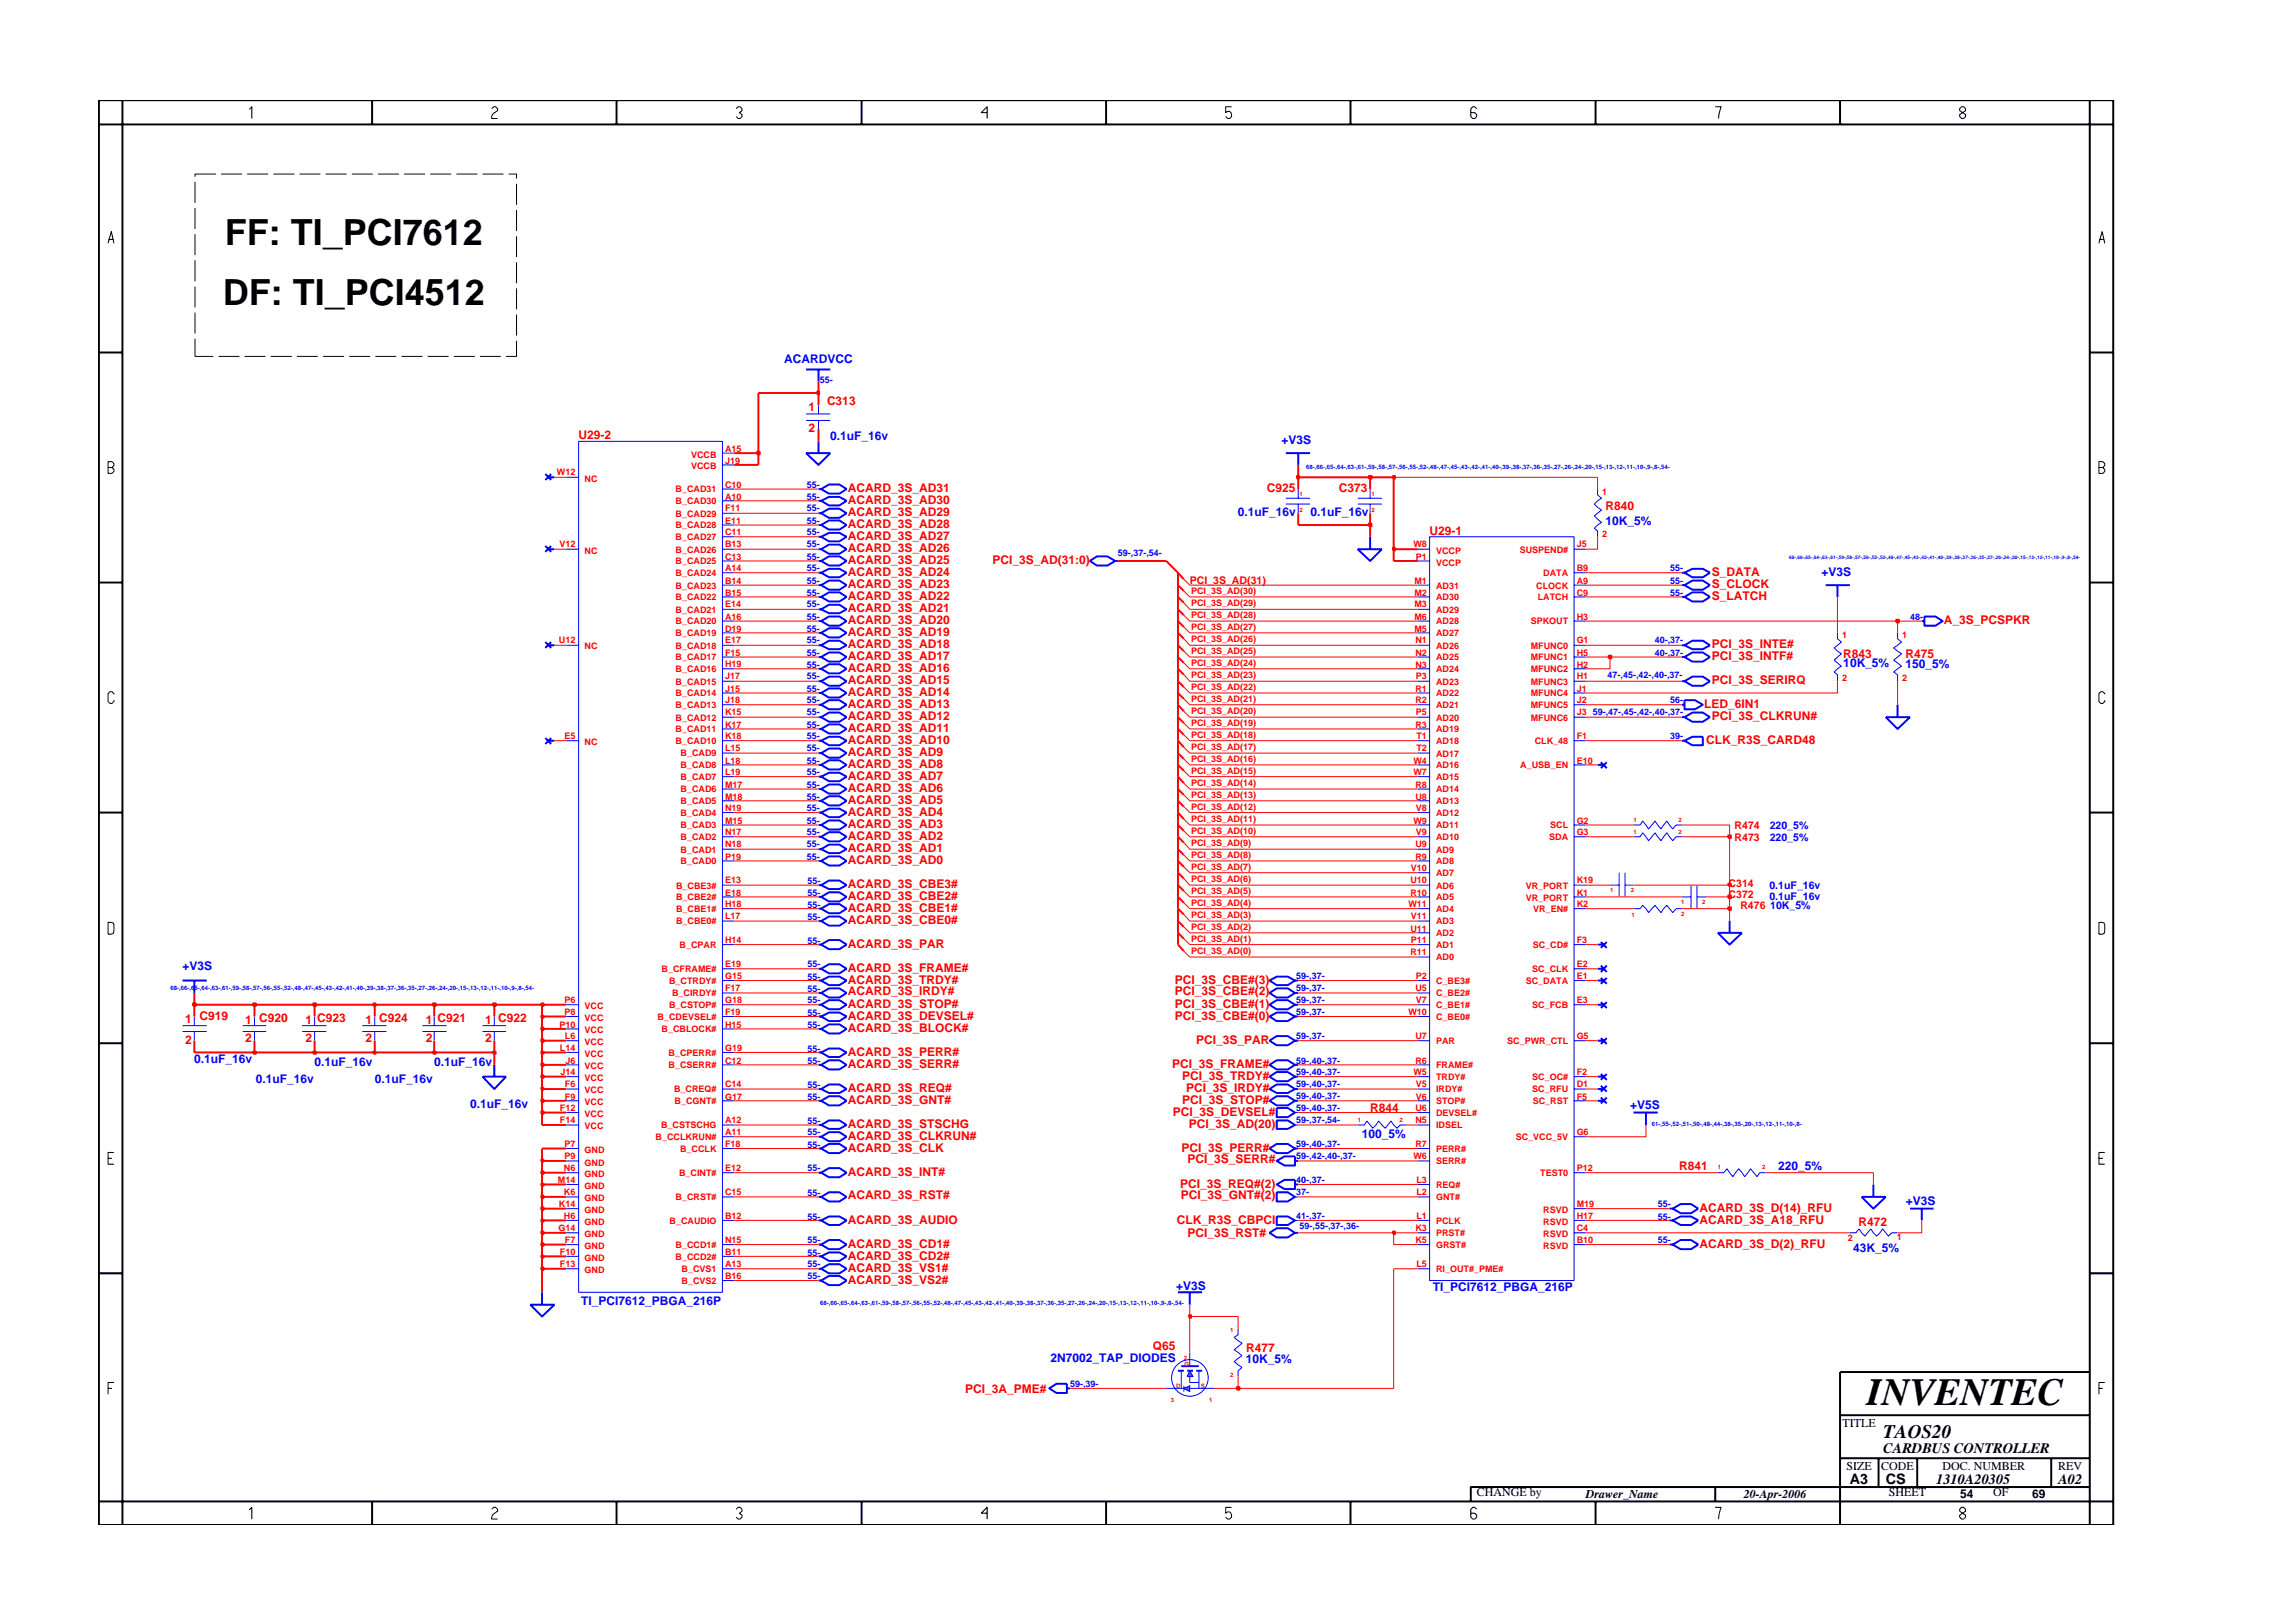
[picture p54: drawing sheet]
<svg xmlns="http://www.w3.org/2000/svg" width="297mm" height="210mm" viewBox="0 0 297 210" stroke-linecap="round" stroke-linejoin="round" font-family="sans-serif">
<defs><g id="words">
<text font-size="5" x="241.8" y="182">INVENTEC</text>
<g font-size="4.7">
<text x="29.1" y="31.7">FF: TI_PCI7612</text>
<text x="28.9" y="39.5">DF: TI_PCI4512</text>
</g>
<text font-size="2.5" x="244" y="186.3">TAOS20</text>
<g font-size="1.9">
<text x="244" y="188.2">CARDBUS CONTROLLER</text>
<text x="239.6" y="192.2">A3</text>
<text x="244.3" y="192.3">CS</text>
<text x="250.8" y="192.2">1310A20305</text>
<text x="266.6" y="192.2">A02</text>
</g>
<g font-size="1.6" fill="#00f">
<text x="101.6" y="47">ACARDVCC</text>
<text x="107.5" y="57">0.1uF_16v</text>
<text x="166" y="57.5">+V3S</text>
<text x="160.4" y="66.8">0.1uF_16v</text>
<text x="169.8" y="66.8">0.1uF_16v</text>
<text x="208" y="68">10K_5%</text>
<text x="236" y="74.6">+V3S</text>
<text x="238.8" y="86.5">10K_5%</text>
<text x="246.8" y="86.5">150_5%</text>
<text x="23.7" y="125.7">+V3S</text>
<text x="25.1" y="137.8">0.1uF_16v</text>
<text x="33.1" y="140.3">0.1uF_16v</text>
<text x="40.8" y="138">0.1uF_16v</text>
<text x="48.5" y="140.3">0.1uF_16v</text>
<text x="56.2" y="138">0.1uF_16v</text>
<text x="60.9" y="143.5">0.1uF_16v</text>
<text x="211.2" y="143.7">+V5S</text>
<text x="176.4" y="147.4">100_5%</text>
<text x="230.3" y="151.6">220_5%</text>
<text x="246.9" y="156.1">+V3S</text>
<text x="152.3" y="167.1">+V3S</text>
<text x="185.6" y="167.2">TI_PCI7612_PBGA_216P</text>
<text x="240.1" y="162.2">43K_5%</text>
<text x="75.3" y="169">TI_PCI7612_PBGA_216P</text>
<text x="136.1" y="176.4">2N7002_TAP_DIODES</text>
<text x="161.4" y="176.6">10K_5%</text>
</g>
<g font-size="1.6" fill="#f00">
<text x="104.7" y="53.3">1</text>
<text x="107.1" y="52.5">C313</text>
<text x="75" y="56.9">U29-2</text>
<text x="104.7" y="56">2</text>
<text x="109.8" y="65.3">ACARD_3S_AD30</text>
<text x="109.8" y="63.8">ACARD_3S_AD31</text>
<text x="164.1" y="63.8">C925</text>
<text x="173.4" y="63.8">C373</text>
<text x="109.8" y="68.4">ACARD_3S_AD28</text>
<text x="109.8" y="66.8">ACARD_3S_AD29</text>
<text x="109.8" y="71.5">ACARD_3S_AD26</text>
<text x="109.8" y="70">ACARD_3S_AD27</text>
<text x="185.2" y="69.4">U29-1</text>
<text x="208" y="66.1">R840</text>
<text x="109.8" y="77.7">ACARD_3S_AD22</text>
<text x="109.8" y="76.2">ACARD_3S_AD23</text>
<text x="109.8" y="74.6">ACARD_3S_AD24</text>
<text x="109.8" y="73.1">ACARD_3S_AD25</text>
<text x="128.6" y="73.1">PCI_3S_AD(31:0)</text>
<text x="221.8" y="77.7">S_LATCH</text>
<text x="221.8" y="76.2">S_CLOCK</text>
<text x="221.8" y="74.6">S_DATA</text>
<text x="109.8" y="83.9">ACARD_3S_AD18</text>
<text x="109.8" y="82.4">ACARD_3S_AD19</text>
<text x="109.8" y="80.9">ACARD_3S_AD20</text>
<text x="109.8" y="79.3">ACARD_3S_AD21</text>
<text x="221.8" y="83.9">PCI_3S_INTE#</text>
<text x="251.8" y="80.9">A_3S_PCSPKR</text>
<text x="109.8" y="88.6">ACARD_3S_AD15</text>
<text x="109.8" y="87.1">ACARD_3S_AD16</text>
<text x="109.8" y="85.5">ACARD_3S_AD17</text>
<text x="221.8" y="85.5">PCI_3S_INTF#</text>
<text x="221.8" y="88.6">PCI_3S_SERIRQ</text>
<text x="238.8" y="85.2">R843</text>
<text x="246.8" y="85.2">R475</text>
<text x="109.8" y="94.8">ACARD_3S_AD11</text>
<text x="109.8" y="93.2">ACARD_3S_AD12</text>
<text x="109.8" y="91.7">ACARD_3S_AD13</text>
<text x="109.8" y="90.2">ACARD_3S_AD14</text>
<text x="220.8" y="91.7">LED_6IN1</text>
<text x="221.8" y="93.2">PCI_3S_CLKRUN#</text>
<text x="109.8" y="96.4">ACARD_3S_AD10</text>
<text x="109.8" y="101">ACARD_3S_AD7</text>
<text x="109.8" y="99.5">ACARD_3S_AD8</text>
<text x="109.8" y="97.9">ACARD_3S_AD9</text>
<text x="221" y="96.4">CLK_R3S_CARD48</text>
<text x="109.8" y="107.3">ACARD_3S_AD3</text>
<text x="109.8" y="105.7">ACARD_3S_AD4</text>
<text x="109.8" y="104.2">ACARD_3S_AD5</text>
<text x="109.8" y="102.6">ACARD_3S_AD6</text>
<text x="109.8" y="111.9">ACARD_3S_AD0</text>
<text x="109.8" y="110.3">ACARD_3S_AD1</text>
<text x="109.8" y="108.8">ACARD_3S_AD2</text>
<text x="109.8" y="115">ACARD_3S_CBE3#</text>
<text x="109.8" y="116.6">ACARD_3S_CBE2#</text>
<text x="109.8" y="118.1">ACARD_3S_CBE1#</text>
<text x="109.8" y="119.7">ACARD_3S_CBE0#</text>
<text x="109.8" y="122.8">ACARD_3S_PAR</text>
<text x="109.8" y="125.9">ACARD_3S_FRAME#</text>
<text x="109.8" y="127.4">ACARD_3S_TRDY#</text>
<text x="109.8" y="130.6">ACARD_3S_STOP#</text>
<text x="109.8" y="129">ACARD_3S_IRDY#</text>
<text x="152.2" y="130.6">PCI_3S_CBE#(1)</text>
<text x="152.2" y="129">PCI_3S_CBE#(2)</text>
<text x="152.2" y="127.4">PCI_3S_CBE#(3)</text>
<text x="24" y="132.5">1 C919</text>
<text x="24" y="135.2">2</text>
<text x="31.8" y="132.7">1 C920</text>
<text x="31.8" y="135">2</text>
<text x="39.6" y="132.7">1 C923</text>
<text x="39.6" y="135">2</text>
<text x="47.4" y="132.7">1 C924</text>
<text x="47.4" y="135">2</text>
<text x="55.1" y="132.7">1 C921</text>
<text x="55.1" y="135">2</text>
<text x="62.9" y="135">2</text>
<text x="62.9" y="132.7">1 C922</text>
<text x="109.8" y="132.1">ACARD_3S_DEVSEL#</text>
<text x="109.8" y="136.8">ACARD_3S_PERR#</text>
<text x="109.8" y="133.7">ACARD_3S_BLOCK#</text>
<text x="152.2" y="132.1">PCI_3S_CBE#(0)</text>
<text x="155" y="135.2">PCI_3S_PAR</text>
<text x="109.8" y="138.4">ACARD_3S_SERR#</text>
<text x="109.8" y="143">ACARD_3S_GNT#</text>
<text x="109.8" y="141.4">ACARD_3S_REQ#</text>
<text x="151.8" y="138.4">PCI_3S_FRAME#</text>
<text x="153.1" y="143">PCI_3S_STOP#</text>
<text x="153.1" y="139.9">PCI_3S_TRDY#</text>
<text x="153.7" y="141.4">PCI_3S_IRDY#</text>
<text x="109.8" y="146.1">ACARD_3S_STSCHG</text>
<text x="109.8" y="147.7">ACARD_3S_CLKRUN#</text>
<text x="109.8" y="149.2">ACARD_3S_CLK</text>
<text x="151.9" y="144.5">PCI_3S_DEVSEL#</text>
<text x="153.1" y="149.2">PCI_3S_PERR#</text>
<text x="154" y="146.1">PCI_3S_AD(20)</text>
<text x="177.5" y="144">R844</text>
<text x="109.8" y="152.3">ACARD_3S_INT#</text>
<text x="109.8" y="155.4">ACARD_3S_RST#</text>
<text x="152.9" y="153.9">PCI_3S_REQ#(2)</text>
<text x="153" y="155.4">PCI_3S_GNT#(2)</text>
<text x="153.8" y="150.7">PCI_3S_SERR#</text>
<text x="217.5" y="151.6">R841</text>
<text x="109.8" y="161.6">ACARD_3S_CD1#</text>
<text x="109.8" y="158.5">ACARD_3S_AUDIO</text>
<text x="152.4" y="158.5">CLK_R3S_CBPCI</text>
<text x="153.8" y="160.3">PCI_3S_RST#</text>
<text x="220.2" y="161.6">ACARD_3S_D(2)_RFU</text>
<text x="220.2" y="158.5">ACARD_3S_A18_RFU</text>
<text x="220.2" y="157">ACARD_3S_D(14)_RFU</text>
<text x="240.7" y="158.9">R472</text>
<text x="109.8" y="163.2">ACARD_3S_CD2#</text>
<text x="109.8" y="164.8">ACARD_3S_VS1#</text>
<text x="109.8" y="166.3">ACARD_3S_VS2#</text>
<text x="149.4" y="174.9">Q65</text>
<text x="161.4" y="175.2">R477</text>
<text x="125" y="180.4">PCI_3A_PME#</text>
</g>
<g font-size="1.6">
<text x="238.7" y="184.8">TITLE</text>
<text x="239.2" y="190.4">SIZE</text>
<text x="243.7" y="190.4">CODE</text>
<text x="251.6" y="190.4">DOC. NUMBER</text>
<text x="266.6" y="190.4">REV</text>
<text x="191.3" y="193.9">CHANGE by</text>
<text x="205.4" y="194.1">Drawer_Name</text>
<text x="225.9" y="194.1">20-Apr-2006</text>
<text x="244.7" y="193.9">SHEET</text>
<text x="253.9" y="194.1">54</text>
<text x="258.2" y="193.9">OF</text>
<text x="263.3" y="194.1">69</text>
</g>
<g font-size="1.4" fill="#f00">
<text x="154.1" y="75.7">PCI_3S_AD(31)</text>
<text x="224.7" y="107.4">R474</text>
<text x="224.7" y="109">R473</text>
<text x="223.9" y="116.3">C372</text>
<text x="223.9" y="114.9">C314</text>
<text x="225.4" y="117.7">R476</text>
</g>
<g font-size="1.4" fill="#00f">
<text x="229.3" y="107.4">220_5%</text>
<text x="229.3" y="108.9">220_5%</text>
<text x="229.2" y="116.5">0.1uF_16v</text>
<text x="229.2" y="115.2">0.1uF_16v</text>
<text x="229.3" y="117.7">10K_5%</text>
</g>
<g font-size="1.2" fill="#00f">
<text x="106.2" y="49.7">55-</text>
<text x="104.5" y="63.2">55-</text>
<text x="104.5" y="64.7">55-</text>
<text x="104.5" y="67.8">55-</text>
<text x="104.5" y="66.2">55-</text>
<text x="104.5" y="70.9">55-</text>
<text x="104.5" y="69.4">55-</text>
<text x="104.5" y="72.5">55-</text>
<text x="104.5" y="74">55-</text>
<text x="104.5" y="75.6">55-</text>
<text x="104.5" y="77.2">55-</text>
<text x="144.8" y="72.1">59-,37-,54-</text>
<text x="216.4" y="77.2">55-</text>
<text x="216.4" y="74">55-</text>
<text x="216.4" y="75.6">55-</text>
<text x="104.5" y="81.8">55-</text>
<text x="104.5" y="83.3">55-</text>
<text x="104.5" y="78.7">55-</text>
<text x="104.5" y="80.3">55-</text>
<text x="214.4" y="83.3">40-,37-</text>
<text x="247.4" y="80.3">48-</text>
<text x="104.5" y="84.9">55-</text>
<text x="104.5" y="86.5">55-</text>
<text x="104.5" y="89.6">55-</text>
<text x="104.5" y="88">55-</text>
<text x="208.2" y="87.8">47-,45-,42-,40-,37-</text>
<text x="214.4" y="84.9">40-,37-</text>
<text x="104.5" y="92.7">55-</text>
<text x="104.5" y="94.3">55-</text>
<text x="104.5" y="91.1">55-</text>
<text x="104.5" y="95.8">55-</text>
<text x="206.3" y="92.7">59-,47-,45-,42-,40-,37-</text>
<text x="216.4" y="95.8">39-</text>
<text x="216.4" y="91.1">56-</text>
<text x="104.5" y="100.4">55-</text>
<text x="104.5" y="97.3">55-</text>
<text x="104.5" y="98.9">55-</text>
<text x="104.5" y="106.7">55-</text>
<text x="104.5" y="105.1">55-</text>
<text x="104.5" y="103.6">55-</text>
<text x="104.5" y="102.1">55-</text>
<text x="104.5" y="109.8">55-</text>
<text x="104.5" y="111.4">55-</text>
<text x="104.5" y="108.2">55-</text>
<text x="104.6" y="116">55-</text>
<text x="104.6" y="119.2">55-</text>
<text x="104.6" y="117.6">55-</text>
<text x="104.6" y="114.5">55-</text>
<text x="104.6" y="122.3">55-</text>
<text x="104.6" y="125.3">55-</text>
<text x="104.6" y="130">55-</text>
<text x="104.6" y="131.6">55-</text>
<text x="104.6" y="128.5">55-</text>
<text x="104.6" y="126.9">55-</text>
<text x="167.9" y="131.5">59-,37-</text>
<text x="167.9" y="130">59-,37-</text>
<text x="167.9" y="128.4">59-,37-</text>
<text x="167.9" y="126.9">59-,37-</text>
<text x="104.6" y="133.1">55-</text>
<text x="104.6" y="137.8">55-</text>
<text x="104.6" y="136.3">55-</text>
<text x="167.9" y="134.6">59-,37-</text>
<text x="167.9" y="137.8">59-,40-,37-</text>
<text x="104.6" y="142.4">55-</text>
<text x="104.6" y="140.9">55-</text>
<text x="167.9" y="144">59-,40-,37-</text>
<text x="167.9" y="140.8">59-,40-,37-</text>
<text x="167.9" y="142.4">59-,40-,37-</text>
<text x="167.9" y="139.3">59-,40-,37-</text>
<text x="104.6" y="145.6">55-</text>
<text x="104.6" y="148.7">55-</text>
<text x="104.6" y="147.1">55-</text>
<text x="167.9" y="148.6">59-,40-,37-</text>
<text x="167.9" y="145.5">59-,37-,54-</text>
<text x="104.6" y="154.9">55-</text>
<text x="104.6" y="151.8">55-</text>
<text x="167.9" y="154.8">37-</text>
<text x="167.9" y="150.1">59-,42-,40-,37-</text>
<text x="167.9" y="153.3">40-,37-</text>
<text x="104.6" y="161.1">55-</text>
<text x="104.6" y="158">55-</text>
<text x="167.9" y="157.9">41-,37-</text>
<text x="168.3" y="159.2">59-,55-,37-,36-</text>
<text x="214.7" y="158">55-</text>
<text x="214.7" y="156.4">55-</text>
<text x="214.7" y="161.1">55-</text>
<text x="104.6" y="165.7">55-</text>
<text x="104.6" y="162.7">55-</text>
<text x="104.6" y="164.2">55-</text>
<text x="138.6" y="179.7">59-,39-</text>
</g>
<g font-size="1.2" fill="#f00">
<text x="89.5" y="59.3">VCCB</text>
<text x="93.9" y="58.5">A15</text>
<text x="72.1" y="61.6">W12</text>
<text x="75.7" y="62.4">NC</text>
<text x="87.5" y="65.3">B_CAD30</text>
<text x="87.5" y="63.8">B_CAD31</text>
<text x="89.5" y="60.8">VCCB</text>
<text x="93.9" y="60.1">J19</text>
<text x="93.9" y="64.7">A10</text>
<text x="93.9" y="63.2">C10</text>
<text x="207.5" y="64.1">1</text>
<text x="72.5" y="70.9">V12</text>
<text x="75.7" y="71.7">NC</text>
<text x="87.5" y="66.9">B_CAD29</text>
<text x="87.5" y="71.6">B_CAD26</text>
<text x="87.5" y="70">B_CAD27</text>
<text x="87.5" y="68.5">B_CAD28</text>
<text x="93.9" y="67.8">E11</text>
<text x="93.9" y="66.2">F11</text>
<text x="93.9" y="70.9">B13</text>
<text x="93.9" y="69.4">C11</text>
<text x="183.1" y="70.9">W8</text>
<text x="186" y="71.7">VCCP</text>
<text x="196.9" y="71.6">SUSPEND#</text>
<text x="204.2" y="70.9">J5</text>
<text x="207.5" y="69.5">2</text>
<text x="87.5" y="77.8">B_CAD22</text>
<text x="87.5" y="76.2">B_CAD23</text>
<text x="87.5" y="74.6">B_CAD24</text>
<text x="87.5" y="73.1">B_CAD25</text>
<text x="93.9" y="77.2">B15</text>
<text x="93.9" y="75.6">B14</text>
<text x="93.9" y="74">A14</text>
<text x="93.9" y="72.5">C13</text>
<text x="154.3" y="77">PCI_3S_AD(30)</text>
<text x="183.2" y="77.2">M2</text>
<text x="183.2" y="75.6">M1</text>
<text x="183.4" y="72.5">P1</text>
<text x="186" y="73.3">VCCP</text>
<text x="186" y="77.8">AD30</text>
<text x="186" y="76.2">AD31</text>
<text x="199" y="76.2">CLOCK</text>
<text x="199.2" y="77.8">LATCH</text>
<text x="199.9" y="74.6">DATA</text>
<text x="204.2" y="75.6">A9</text>
<text x="204.2" y="77.2">C9</text>
<text x="204.2" y="74">B9</text>
<text x="72.4" y="83.3">U12</text>
<text x="87.5" y="82.4">B_CAD19</text>
<text x="87.5" y="80.9">B_CAD20</text>
<text x="87.5" y="79.4">B_CAD21</text>
<text x="93.9" y="81.8">D19</text>
<text x="93.9" y="80.3">A16</text>
<text x="93.9" y="78.7">E14</text>
<text x="93.9" y="83.3">E17</text>
<text x="154.3" y="78.5">PCI_3S_AD(29)</text>
<text x="154.3" y="80.1">PCI_3S_AD(28)</text>
<text x="154.3" y="81.6">PCI_3S_AD(27)</text>
<text x="154.3" y="83.2">PCI_3S_AD(26)</text>
<text x="183.2" y="81.8">M5</text>
<text x="183.2" y="80.3">M6</text>
<text x="183.2" y="78.7">M3</text>
<text x="183.4" y="83.3">N1</text>
<text x="186" y="82.4">AD27</text>
<text x="186" y="80.9">AD28</text>
<text x="186" y="79.4">AD29</text>
<text x="198.3" y="80.9">SPKOUT</text>
<text x="204.2" y="80.3">H3</text>
<text x="204.2" y="83.3">G1</text>
<text x="238.6" y="82.7">1</text>
<text x="246.4" y="82.7">1</text>
<text x="75.7" y="84.1">NC</text>
<text x="87.5" y="88.7">B_CAD15</text>
<text x="87.5" y="87.1">B_CAD16</text>
<text x="87.5" y="85.6">B_CAD17</text>
<text x="87.5" y="84">B_CAD18</text>
<text x="93.9" y="89.6">J15</text>
<text x="93.9" y="88">J17</text>
<text x="93.9" y="86.5">H19</text>
<text x="93.9" y="84.9">F15</text>
<text x="154.3" y="87.8">PCI_3S_AD(23)</text>
<text x="154.3" y="89.4">PCI_3S_AD(22)</text>
<text x="154.3" y="84.8">PCI_3S_AD(25)</text>
<text x="154.3" y="86.3">PCI_3S_AD(24)</text>
<text x="183.4" y="86.5">N3</text>
<text x="183.4" y="84.9">N2</text>
<text x="183.4" y="89.6">R1</text>
<text x="183.4" y="88">P3</text>
<text x="186" y="88.7">AD23</text>
<text x="186" y="87.1">AD24</text>
<text x="186" y="85.6">AD25</text>
<text x="186" y="84">AD26</text>
<text x="198.3" y="84">MFUNC0</text>
<text x="198.3" y="85.6">MFUNC1</text>
<text x="198.3" y="87.1">MFUNC2</text>
<text x="198.3" y="88.7">MFUNC3</text>
<text x="204.2" y="84.9">H5</text>
<text x="204.2" y="86.5">H2</text>
<text x="204.2" y="88">H1</text>
<text x="204.2" y="89.6">J1</text>
<text x="238.6" y="88.3">2</text>
<text x="246.4" y="88.3">2</text>
<text x="73.1" y="95.8">E5</text>
<text x="87.5" y="94.9">B_CAD11</text>
<text x="87.5" y="93.3">B_CAD12</text>
<text x="87.5" y="91.7">B_CAD13</text>
<text x="87.5" y="90.2">B_CAD14</text>
<text x="93.9" y="95.8">K18</text>
<text x="93.9" y="94.3">K17</text>
<text x="93.9" y="92.7">K15</text>
<text x="93.9" y="91.1">J18</text>
<text x="154.3" y="91">PCI_3S_AD(21)</text>
<text x="154.3" y="92.5">PCI_3S_AD(20)</text>
<text x="154.3" y="94.1">PCI_3S_AD(19)</text>
<text x="154.3" y="95.6">PCI_3S_AD(18)</text>
<text x="183.4" y="94.3">R3</text>
<text x="183.4" y="91.1">R2</text>
<text x="183.4" y="92.7">P5</text>
<text x="183.5" y="95.8">T1</text>
<text x="186" y="94.9">AD19</text>
<text x="186" y="93.3">AD20</text>
<text x="186" y="91.7">AD21</text>
<text x="186" y="90.2">AD22</text>
<text x="198.3" y="90.2">MFUNC4</text>
<text x="198.3" y="91.7">MFUNC5</text>
<text x="198.3" y="93.3">MFUNC6</text>
<text x="204.2" y="95.8">F1</text>
<text x="204.2" y="91.1">J2</text>
<text x="204.2" y="92.7">J3</text>
<text x="75.7" y="96.5">NC</text>
<text x="87.5" y="96.4">B_CAD10</text>
<text x="88.2" y="101.1">B_CAD7</text>
<text x="88.2" y="99.5">B_CAD8</text>
<text x="88.2" y="98">B_CAD9</text>
<text x="93.9" y="100.4">L19</text>
<text x="93.9" y="98.9">L18</text>
<text x="93.9" y="97.3">L15</text>
<text x="154.3" y="97.1">PCI_3S_AD(17)</text>
<text x="154.3" y="98.7">PCI_3S_AD(16)</text>
<text x="154.3" y="100.3">PCI_3S_AD(15)</text>
<text x="154.3" y="101.8">PCI_3S_AD(14)</text>
<text x="183.1" y="100.4">W7</text>
<text x="183.1" y="98.9">W4</text>
<text x="183.5" y="97.3">T2</text>
<text x="186" y="101.1">AD15</text>
<text x="186" y="99.5">AD16</text>
<text x="186" y="98">AD17</text>
<text x="186" y="96.4">AD18</text>
<text x="196.9" y="99.5">A_USB_EN</text>
<text x="198.8" y="96.4">CLK_48</text>
<text x="204.2" y="98.9">E10</text>
<text x="88.2" y="107.3">B_CAD3</text>
<text x="88.2" y="105.7">B_CAD4</text>
<text x="88.2" y="104.2">B_CAD5</text>
<text x="88.2" y="102.7">B_CAD6</text>
<text x="93.9" y="106.7">M15</text>
<text x="93.9" y="105.1">N19</text>
<text x="93.9" y="103.6">M18</text>
<text x="93.9" y="102.1">M17</text>
<text x="154.3" y="103.4">PCI_3S_AD(13)</text>
<text x="154.3" y="104.9">PCI_3S_AD(12)</text>
<text x="154.3" y="106.5">PCI_3S_AD(11)</text>
<text x="183.1" y="106.7">W9</text>
<text x="183.4" y="103.6">U8</text>
<text x="183.4" y="102.1">R8</text>
<text x="183.4" y="105.1">V8</text>
<text x="186" y="105.7">AD12</text>
<text x="186" y="104.2">AD13</text>
<text x="186" y="102.7">AD14</text>
<text x="186" y="107.3">AD11</text>
<text x="200.8" y="107.3">SCL</text>
<text x="204.2" y="106.7">G2</text>
<text x="88.2" y="108.8">B_CAD2</text>
<text x="88.2" y="112">B_CAD0</text>
<text x="88.2" y="110.4">B_CAD1</text>
<text x="93.9" y="108.2">N17</text>
<text x="93.9" y="109.8">N18</text>
<text x="93.9" y="111.4">P19</text>
<text x="154.3" y="108.1">PCI_3S_AD(10)</text>
<text x="154.3" y="109.6">PCI_3S_AD(9)</text>
<text x="154.3" y="111.2">PCI_3S_AD(8)</text>
<text x="154.3" y="112.7">PCI_3S_AD(7)</text>
<text x="182.8" y="112.9">V10</text>
<text x="183.4" y="111.4">R9</text>
<text x="183.4" y="109.8">U9</text>
<text x="183.4" y="108.2">V9</text>
<text x="186" y="113.5">AD7</text>
<text x="186" y="112">AD8</text>
<text x="186" y="110.4">AD9</text>
<text x="186" y="108.8">AD10</text>
<text x="200.7" y="108.8">SDA</text>
<text x="204.2" y="108.2">G3</text>
<text x="87.6" y="119.8">B_CBE0#</text>
<text x="87.6" y="118.2">B_CBE1#</text>
<text x="87.6" y="116.6">B_CBE2#</text>
<text x="87.6" y="115.1">B_CBE3#</text>
<text x="93.9" y="119.1">L17</text>
<text x="93.9" y="117.5">H18</text>
<text x="93.9" y="116">E18</text>
<text x="93.9" y="114.4">E13</text>
<text x="154.3" y="114.2">PCI_3S_AD(6)</text>
<text x="154.3" y="115.9">PCI_3S_AD(5)</text>
<text x="154.3" y="117.4">PCI_3S_AD(4)</text>
<text x="154.3" y="118.9">PCI_3S_AD(3)</text>
<text x="182.5" y="117.5">W11</text>
<text x="182.7" y="116">R10</text>
<text x="182.7" y="114.4">U10</text>
<text x="182.8" y="119.1">V11</text>
<text x="186" y="118.2">AD4</text>
<text x="186" y="116.6">AD5</text>
<text x="186" y="115.1">AD6</text>
<text x="186" y="119.8">AD3</text>
<text x="197.6" y="116.8">VR_PORT</text>
<text x="197.6" y="115.2">VR_PORT</text>
<text x="198.6" y="118.2">VR_EN#</text>
<text x="204.2" y="116">K1</text>
<text x="204.2" y="114.4">K19</text>
<text x="204.2" y="117.5">K2</text>
<text x="85.7" y="125.9">B_CFRAME#</text>
<text x="88" y="122.8">B_CPAR</text>
<text x="93.9" y="125.3">E19</text>
<text x="93.9" y="122.2">H14</text>
<text x="154.3" y="120.5">PCI_3S_AD(2)</text>
<text x="154.3" y="122">PCI_3S_AD(1)</text>
<text x="154.3" y="123.6">PCI_3S_AD(0)</text>
<text x="182.7" y="120.7">U11</text>
<text x="182.7" y="123.7">R11</text>
<text x="182.8" y="122.2">P11</text>
<text x="186" y="121.3">AD2</text>
<text x="186" y="124.4">AD0</text>
<text x="186" y="122.8">AD1</text>
<text x="198.5" y="125.9">SC_CLK</text>
<text x="198.5" y="122.8">SC_CD#</text>
<text x="204.2" y="122.2">F3</text>
<text x="204.2" y="125.3">E2</text>
<text x="73.1" y="130">P6</text>
<text x="73.1" y="131.5">P8</text>
<text x="75.7" y="130.8">VCC</text>
<text x="86.7" y="130.6">B_CSTOP#</text>
<text x="86.7" y="127.5">B_CTRDY#</text>
<text x="87.1" y="129.1">B_CIRDY#</text>
<text x="93.9" y="126.9">G15</text>
<text x="93.9" y="128.4">F17</text>
<text x="93.9" y="130">G18</text>
<text x="93.9" y="131.5">F19</text>
<text x="182.5" y="131.5">W10</text>
<text x="183.4" y="128.4">U5</text>
<text x="183.4" y="130">V7</text>
<text x="183.4" y="126.9">P2</text>
<text x="186" y="130.6">C_BE1#</text>
<text x="186" y="129.1">C_BE2#</text>
<text x="186" y="127.5">C_BE3#</text>
<text x="197.6" y="127.5">SC_DATA</text>
<text x="198.5" y="130.6">SC_FCB</text>
<text x="204.2" y="126.9">E1</text>
<text x="204.2" y="130">E3</text>
<text x="72.5" y="133.1">P10</text>
<text x="72.5" y="136.2">L14</text>
<text x="73.2" y="134.6">L6</text>
<text x="73.2" y="137.8">J6</text>
<text x="75.7" y="136.9">VCC</text>
<text x="75.7" y="135.4">VCC</text>
<text x="75.7" y="133.9">VCC</text>
<text x="75.7" y="132.3">VCC</text>
<text x="85.2" y="132.1">B_CDEVSEL#</text>
<text x="85.7" y="133.7">B_CBLOCK#</text>
<text x="86.6" y="136.8">B_CPERR#</text>
<text x="93.9" y="136.2">G19</text>
<text x="93.9" y="137.8">C12</text>
<text x="93.9" y="133.1">H15</text>
<text x="183.4" y="134.6">U7</text>
<text x="183.4" y="137.8">R6</text>
<text x="186" y="132.1">C_BE0#</text>
<text x="186" y="135.3">PAR</text>
<text x="195.2" y="135.3">SC_PWR_CTL</text>
<text x="204.2" y="134.6">G5</text>
<text x="72.5" y="144">F12</text>
<text x="72.6" y="139.3">J14</text>
<text x="73.2" y="140.8">F6</text>
<text x="73.2" y="142.4">F9</text>
<text x="75.7" y="143.2">VCC</text>
<text x="75.7" y="140.1">VCC</text>
<text x="75.7" y="138.5">VCC</text>
<text x="75.7" y="141.6">VCC</text>
<text x="86.6" y="138.4">B_CSERR#</text>
<text x="87.3" y="141.5">B_CREQ#</text>
<text x="87.4" y="143">B_CGNT#</text>
<text x="93.9" y="142.4">G17</text>
<text x="93.9" y="140.8">C14</text>
<text x="183.1" y="139.3">W5</text>
<text x="183.4" y="144">U6</text>
<text x="183.4" y="140.8">V5</text>
<text x="183.4" y="142.4">V6</text>
<text x="186" y="141.5">IRDY#</text>
<text x="186" y="139.9">TRDY#</text>
<text x="186" y="143">STOP#</text>
<text x="186" y="138.4">FRAME#</text>
<text x="198.5" y="139.9">SC_OC#</text>
<text x="198.5" y="141.5">SC_RFU</text>
<text x="198.5" y="143">SC_RST</text>
<text x="204.2" y="140.8">D1</text>
<text x="204.2" y="142.4">F5</text>
<text x="204.2" y="139.3">F2</text>
<text x="72.5" y="145.5">F14</text>
<text x="73.1" y="148.6">P7</text>
<text x="75.7" y="144.7">VCC</text>
<text x="75.7" y="146.2">VCC</text>
<text x="75.7" y="149.4">GND</text>
<text x="84.9" y="147.7">B_CCLKRUN#</text>
<text x="85.6" y="146.2">B_CSTSCHG</text>
<text x="88.1" y="149.2">B_CCLK</text>
<text x="93.9" y="145.5">A12</text>
<text x="93.9" y="148.6">F18</text>
<text x="93.9" y="147.1">A11</text>
<text x="183.4" y="148.6">R7</text>
<text x="183.4" y="145.5">N5</text>
<text x="186" y="149.2">PERR#</text>
<text x="186" y="144.6">DEVSEL#</text>
<text x="186" y="146.2">IDSEL</text>
<text x="196.3" y="147.7">SC_VCC_5V</text>
<text x="204.2" y="147.1">G6</text>
<text x="72.3" y="153.3">M14</text>
<text x="73" y="154.8">K6</text>
<text x="73" y="151.8">N6</text>
<text x="73.1" y="150.1">P9</text>
<text x="75.7" y="155.6">GND</text>
<text x="75.7" y="154">GND</text>
<text x="75.7" y="152.5">GND</text>
<text x="75.7" y="151">GND</text>
<text x="87.5" y="155.5">B_CRST#</text>
<text x="88" y="152.4">B_CINT#</text>
<text x="93.9" y="151.8">E12</text>
<text x="93.9" y="154.8">C15</text>
<text x="183.1" y="150.1">W6</text>
<text x="183.5" y="153.3">L3</text>
<text x="183.5" y="154.8">L2</text>
<text x="186" y="150.8">SERR#</text>
<text x="186" y="153.9">REQ#</text>
<text x="186" y="155.5">GNT#</text>
<text x="199.5" y="152.4">TEST0</text>
<text x="204.2" y="151.8">P12</text>
<text x="72.3" y="159.5">G14</text>
<text x="72.4" y="156.4">K14</text>
<text x="73" y="157.9">H6</text>
<text x="73.2" y="161.1">F7</text>
<text x="75.7" y="161.8">GND</text>
<text x="75.7" y="160.3">GND</text>
<text x="75.7" y="158.7">GND</text>
<text x="75.7" y="157.2">GND</text>
<text x="86.7" y="158.5">B_CAUDIO</text>
<text x="87.5" y="161.7">B_CCD1#</text>
<text x="93.9" y="157.9">B12</text>
<text x="93.9" y="161.1">N15</text>
<text x="183.4" y="159.5">K3</text>
<text x="183.4" y="161.1">K5</text>
<text x="183.5" y="157.9">L1</text>
<text x="186" y="158.5">PCLK</text>
<text x="186" y="160.1">PRST#</text>
<text x="186" y="161.7">GRST#</text>
<text x="199.9" y="161.8">RSVD</text>
<text x="199.9" y="160.3">RSVD</text>
<text x="199.9" y="157.2">RSVD</text>
<text x="199.9" y="158.7">RSVD</text>
<text x="204.2" y="161.1">B10</text>
<text x="204.2" y="159.5">C4</text>
<text x="204.2" y="156.4">M19</text>
<text x="204.2" y="157.9">H17</text>
<text x="239.4" y="160.8">2</text>
<text x="245.7" y="160.6">1</text>
<text x="72.5" y="162.6">F10</text>
<text x="72.5" y="164.2">F13</text>
<text x="75.7" y="163.4">GND</text>
<text x="75.7" y="165">GND</text>
<text x="87.5" y="163.2">B_CCD2#</text>
<text x="88.3" y="164.8">B_CVS1</text>
<text x="88.3" y="166.3">B_CVS2</text>
<text x="93.9" y="164.2">A13</text>
<text x="93.9" y="165.7">B16</text>
<text x="93.9" y="162.6">B11</text>
<text x="183.5" y="164.2">L5</text>
<text x="186" y="164.8">RI_OUT#_PME#</text>
</g>
<g font-size=".8" fill="#f00">
<text x="168.3" y="64.2">1</text>
<text x="177.7" y="64.2">1</text>
<text x="168.3" y="66.3">2</text>
<text x="177.7" y="66.3">2</text>
<text x="211.6" y="106.5">1</text>
<text x="217.4" y="106.5">2</text>
<text x="211.6" y="108.1">1</text>
<text x="217.4" y="108.1">2</text>
<text x="208.6" y="115.5">1</text>
<text x="211.3" y="115.5">2</text>
<text x="211.3" y="118.7">1</text>
<text x="217.8" y="118.6">2</text>
<text x="217.8" y="117.1">1</text>
<text x="220.5" y="117.1">2</text>
<text x="175.9" y="145.3">1</text>
<text x="181.3" y="145.3">2</text>
<text x="222.5" y="151.5">1</text>
<text x="228.3" y="151.5">2</text>
<text x="159.4" y="172.5">1</text>
<text x="152.4" y="179.8">D</text>
<text x="153.4" y="176.2">2</text>
<text x="153.4" y="176.9">G</text>
<text x="155.6" y="179.8">S</text>
<text x="159.4" y="178.3">2</text>
<text x="151.7" y="181.6">3</text>
<text x="156.7" y="181.6">1</text>
</g>
<g font-size=".8" fill="#00f">
<text x="169.2" y="60.7">68-,66-,65-,64-,63-,61-,59-,58-,57-,56-,55-,52-,48-,47-,45-,43-,42-,41-,40-,39-,38-,37-,36-,35-,27-,26-,24-,20-,15-,13-,12-,11-,10-,9-,8-,54-</text>
<text x="22.1" y="128.3">68-,66-,65-,64-,63-,61-,59-,58-,57-,56-,55-,52-,48-,47-,45-,43-,42-,41-,40-,39-,38-,37-,36-,35-,27-,26-,24-,20-,15-,13-,12-,11-,10-,9-,8-,54-</text>
<text x="214" y="145.8">61-,55-,52-,51-,50-,48-,44-,38-,35-,20-,13-,12-,11-,10-,8-</text>
<text x="106.3" y="169.1">68-,66-,65-,64-,63-,61-,59-,58-,57-,56-,55-,52-,48-,47-,45-,43-,42-,41-,40-,39-,38-,37-,36-,35-,27-,26-,24-,20-,15-,13-,12-,11-,10-,9-,8-,54-</text>
</g>
<text font-size=".6" fill="#00f" x="231.8" y="72.4">68-,66-,65-,64-,63-,61-,59-,58-,57-,56-,55-,52-,48-,47-,45-,43-,42-,41-,40-,39-,38-,37-,36-,35-,27-,26-,24-,20-,15-,13-,12-,11-,10-,9-,8-,54-</text>
</g></defs>
<g fill="none" stroke="#00f" stroke-width=".25">
<path d="M106 75.8h.4M106.4 75.8l1-.6h1.3l1 .6-1 .6h-1.3zM141.2 72.7l.9-.6h1.4l1 .6-1 .6h-1.4zM144.5 72.7h.3M217.9 74.2h.3M218.2 74.2l1-.5h1.4l.9 .5-.9 .6h-1.4zM70.6 83.2l.8 .7M70.6 95.6l.8 .8M71.1 83.6h.7M71.1 96h.7M71.4 83.2l-.8 .7M71.4 95.6l-.8 .8"/>
<path d="M106 86.6h.4M106.4 86.6l1-.6h1.3l1 .6-1 .6h-1.3zM106 106.9h.4M106 110h.4M106.4 106.9l1-.6h1.3l1 .6-1 .6h-1.3zM106.4 110l1-.6h1.3l1 .6-1 .5h-1.3zM224.1 119.3v1.5M106 138h.4M106.4 138l1-.6h1.3l1 .6-1 .5h-1.3zM164.5 131.7l.9-.5h1.4l1 .5-1 .6h-1.4zM164.5 130.2l.9-.6h1.4l1 .6-1 .6h-1.4zM167.8 131.7h.4"/>
<path d="M167.8 130.2h.4M207 130.2h.8M207 125.5h.8M207.4 125.1l.7 .8M207.4 129.8l.7 .8M208.1 125.1l-.7 .8M208.1 129.8l-.7 .8M222.5 120.8h3.2l-1.6 1.6zM164.5 159.7l.9-.6h1.4l1 .6-1 .6h-1.4zM165.4 143.5h1.4l1 .6-1 .6h-1.4zM167.8 159.7h.4M216.3 156.6h.4"/>
<path d="M216.7 156.6l1-.6h1.4l.9 .6-.9 .6h-1.4zM241.2 155.1h3.1l-1.6 1.5zM242.7 153.4v1.7M247.4 156.6h3.1M248.9 156.6v1.5M135.9 179.9l.9-.6h1.4v1.2h-1.4zM138.2 179.9h.4M152.6 167.4h3.1M153 177h2.3M154.1 167.4v1.6"/>
</g>
<g fill="none" stroke="#00f" stroke-width=".13">
<path d="M166.6 64.5h3.1M166.6 65.3h3.1M168.2 63.4v1.1M168.2 65.3v1.2M183.7 72.7h1.5M183.7 71.1h1.5M183.7 75.8h1.5M183.7 77.3h1.5M183.7 78.9h1.5M185.2 69.5h18.7v96.4h-18.7zM203.9 71.1h1.5M203.9 75.8h1.5"/>
<path d="M203.9 77.3h1.5M203.9 74.2h1.5M183.7 80.5h1.5M183.7 82h1.5M183.7 83.6h1.5M183.7 85.1h1.5M183.7 86.6h1.5M183.7 88.3h1.5M183.7 89.8h1.5M183.7 91.3h1.5M183.7 92.9h1.5M183.7 94.4h1.5"/>
<path d="M183.7 96h1.5M183.7 97.6h1.5M183.7 99.1h1.5M203.9 80.5h1.5M203.9 83.6h1.5M203.9 85.1h1.5M203.9 86.6h1.5M203.9 88.3h1.5M203.9 89.8h1.5M203.9 91.3h1.5M203.9 92.9h1.5M203.9 96h1.5"/>
<path d="M203.9 99.1h1.5M183.7 100.6h1.5M183.7 102.2h1.5M183.7 103.7h1.5M183.7 105.3h1.5M183.7 106.9h1.5M183.7 108.4h1.5M183.7 110h1.5M183.7 111.5h1.5M183.7 113.1h1.5M183.7 114.7h1.5M183.7 116.2h1.5"/>
<path d="M183.7 117.7h1.5M183.7 119.3h1.5M203.9 106.9h1.5M203.9 108.4h1.5M203.9 114.7h1.5M203.9 116.2h1.5M203.9 117.7h1.5M183.7 120.8h1.5M183.7 122.4h1.5M183.7 124h1.5M183.7 127h1.5M183.7 128.6h1.5"/>
<path d="M183.7 130.2h1.5M183.7 131.7h1.5M183.7 134.8h1.5M183.7 138h1.5M183.7 139.5h1.5M203.9 122.4h1.5M203.9 127h1.5M203.9 130.2h1.5M203.9 134.8h1.5M203.9 139.5h1.5M203.9 125.5h1.5M167.8 144.1h.4"/>
<path d="M183.7 144.1h1.5M183.7 141.1h1.5M183.7 142.6h1.5M183.7 145.7h1.5M183.7 148.8h1.5M183.7 150.4h1.5M183.7 153.4h1.5M183.7 155.1h1.5M183.7 158.1h1.5M183.7 159.7h1.5M203.9 141.1h1.5M203.9 142.6h1.5"/>
<path d="M203.9 158.1h1.5M203.9 159.7h1.5M203.9 147.3h1.5M203.9 151.9h1.5M203.9 156.6h1.5M154.1 175.2v1.8M183.7 161.2h1.5M183.7 164.4h1.5M203.9 161.2h1.5"/>
</g>
<path d="M153.4 78.1l.7 .8M153.4 84.4l.7 .7M153.4 98.3l.7 .8M153.4 115.4l.7 .8" fill="none" stroke="#f00" stroke-width=".13"/>
<path d="M152.6 77.3l.8 .8M152.6 83.6l.8 .8M152.6 97.6l.8 .7M152.6 114.7l.8 .7" fill="none" stroke="#f00" stroke-width=".25"/>
<path d="M153.4 179.9l.7-.4v.8z" fill="#3c3cc8"/>
<path d="M153.4 179.9l.7-.4v.8zM153.4 179.5v.8" fill="none" stroke="#00f" stroke-width=".13"/>
<path d="M154.1 177.6l.4 .7h-.7z" fill="#3c3cc8"/>
<g fill="none" stroke="#00f" stroke-width=".13">
<path d="M75 57.2h18.6v110.2h-18.6zM93.6 58.7h1.5M104.4 53.6h3.2M104.4 54.5h3.2M106 52.5v1.1M106 54.5v1.1M73.3 61.8h1.7M73.3 71.1h1.7M93.6 71.1h1.5M93.6 60.2h1.5M93.6 63.4h1.5M93.6 64.9h1.5"/>
<path d="M93.6 66.5h1.5M93.6 68h1.5M93.6 69.5h1.5M93.6 72.7h1.5M93.6 74.2h1.5M93.6 75.8h1.5M93.6 77.3h1.5M93.6 78.9h1.5M175.9 64.5h3.1M175.9 65.3h3.1M177.5 63.4v1.1M177.5 65.3v1.2"/>
<path d="M207 63.4v.7l.5 .4-1 .8 1 .8-1 .7 1 .9-1 .7 .5 .4v.7M73.3 83.6h1.7M73.3 96h1.7M93.6 83.6h1.5M93.6 96h1.5M93.6 80.5h1.5M93.6 82h1.5M93.6 85.1h1.5M93.6 86.6h1.5M93.6 88.3h1.5M93.6 89.8h1.5M93.6 91.3h1.5"/>
<path d="M93.6 92.9h1.5M93.6 94.4h1.5M93.6 97.6h1.5M93.6 99.1h1.5M238 82v.7l.5 .5-.9 .7 .9 .8-.9 .8 .9 .8-.9 .8 .4 .3v.9M245.8 82v.7l.5 .5-1 .7 1 .8-1 .8 1 .8-1 .8 .5 .3v.9M93.6 108.4h1.5M93.6 114.7h1.5M93.6 106.9h1.5M93.6 117.7h1.5M93.6 100.6h1.5M93.6 102.2h1.5"/>
<path d="M93.6 103.7h1.5M93.6 105.3h1.5M93.6 110h1.5M93.6 111.5h1.5M93.6 116.2h1.5M93.6 119.3h1.5M208.6 114.7h1.1M209.7 113.1v3.1M210.5 114.7h1.1M210.5 113.1v3.1M211.6 108.4h.9l.3-.5 .8 1 .8-1 .8 1 .7-1 .8 1 .4-.5h.8M211.6 106.9h.9l.3-.5 .8 1 .8-1 .8 1 .7-1 .8 1 .4-.5h.8"/>
<path d="M211.6 117.7h.9l.3-.4 .8 .9 .8-.9 .8 .9 .7-.9 .8 .9 .4-.5h.8M217.9 116.2h1.2M219.1 114.7v3M219.8 116.2h1.2M219.8 114.7v3M23.7 132.9h3.1M23.7 133.6h3.1M25.2 131.7v1.2M25.2 133.6v1.2M31.4 132.9h3.1M31.4 133.6h3.1M33 131.7v1.2"/>
<path d="M33 133.6v1.2M39.1 132.9h3.2M39.1 133.6h3.2M40.8 131.7v1.2M40.8 133.6v1.2M46.9 132.9h3.2M46.9 133.6h3.2M48.5 131.7v1.2M48.5 133.6v1.2M54.7 132.9h3.2M54.7 133.6h3.2M56.2 131.7v1.2"/>
<path d="M56.2 133.6v1.2M62.5 132.9h3.1M62.5 133.6h3.1M64 131.7v1.2M64 133.6v1.2M73.3 130.2h1.7M73.3 131.7h1.7M73.3 133.3h1.7M73.3 134.8h1.7M73.3 136.3h1.7M73.3 138h1.7M73.3 139.5h1.7"/>
<path d="M93.6 130.2h1.5M93.6 131.7h1.5M93.6 133.3h1.5M93.6 136.3h1.5M93.6 138h1.5M93.6 122.4h1.5M93.6 125.5h1.5M93.6 127h1.5M93.6 128.6h1.5M73.3 145.7h1.7M73.3 158.1h1.7M73.3 148.8h1.7"/>
<path d="M73.3 141.1h1.7M73.3 142.6h1.7M73.3 144.1h1.7M73.3 150.4h1.7M73.3 151.9h1.7M73.3 153.4h1.7M73.3 155.1h1.7M73.3 156.6h1.7M73.3 159.7h1.7M93.6 145.7h1.5M93.6 158.1h1.5M93.6 148.8h1.5"/>
<path d="M93.6 141.1h1.5M93.6 142.6h1.5M93.6 151.9h1.5M93.6 155.1h1.5M93.6 147.3h1.5M167.8 145.7h.4M167.8 158.1h.4M167.8 155.1h.4M175.9 145.7h.8l.4-.5 .7 1 .8-1 .8 1 .8-1 .8 1 .4-.5h.7M222.5 151.9h.8l.4-.5 .8 1 .7-1 .8 1 .8-1 .8 1 .4-.5h.7M239.6 159.7h.8l.4-.5 .8 .9 .7-.9 .8 .9 .8-.9 .7 .9 .5-.4h.7M73.3 161.2h1.7"/>
<path d="M73.3 162.8h1.7M73.3 164.4h1.7M93.6 161.2h1.5M93.6 162.8h1.5M93.6 164.4h1.5M93.6 165.9h1.5M151.1 179.9h2.3M153 177.6v2.3M154.1 177.6l.4 .7h-.7zM154.1 178.3v.8h1.2M154.1 179.9h3.2M155.3 177.6v2.3"/>
<path d="M160.4 172.2v.7l-.5 .4 1 .7-1 .9 1 .7-1 .8 1 .8-.5 .4v.7"/>
<circle cx="154.1" cy="178.5" r="2.37"/>
</g>
<g fill="none" stroke="#00f" stroke-width=".25">
<path d="M104.4 58.7h3.2l-1.6 1.5zM104.4 47.9h3.2M106 47.9v1.5M106 57.2v1.5M166.6 58.7h3.1M168.2 58.7v1.5M70.6 61.4l.8 .8M70.6 70.7l.8 .8M71.1 61.8h.7M71.1 71.1h.7M71.4 61.4l-.8 .8M71.4 70.7l-.8 .8"/>
<path d="M106 66.5h.4M106 74.2h.4M106 72.7h.4M106 77.3h.4M106 71.1h.4M106 63.4h.4M106 78.9h.4M106 64.9h.4M106 68h.4M106 69.5h.4M106.4 66.5l1-.6h1.3l1 .6-1 .6h-1.3zM106.4 74.2l1-.5h1.3l1 .5-1 .6h-1.3z"/>
<path d="M106.4 72.7l1-.6h1.3l1 .6-1 .6h-1.3zM106.4 71.1l1-.5h1.3l1 .5-1 .6h-1.3zM106.4 63.4l1-.6h1.3l1 .6-1 .6h-1.3zM106.4 77.3l1-.6h1.3l1 .6-1 .6h-1.3zM106.4 78.9l1-.6h1.3l1 .6-1 .5h-1.3zM106.4 64.9l1-.5h1.3l1 .5-1 .6h-1.3zM106.4 68l1-.6h1.3l1 .6-1 .6h-1.3zM106.4 69.5l1-.5h1.3l1 .5-1 .6h-1.3zM175.9 71.1h3.1l-1.5 1.6zM177.5 69.5v1.6M217.9 77.3h.3M217.9 75.8h.3"/>
<path d="M218.2 77.3l1-.6h1.4l.9 .6-.9 .6h-1.4zM218.2 75.8l1-.6h1.4l.9 .6-.9 .6h-1.4zM236.5 75.8h3.1M238 75.8v1.5M249.3 79.9h1.4l1 .6-1 .6h-1.4zM106 83.6h.4M106 94.4h.4M106 91.3h.4M106 92.9h.4M106 82h.4M106 80.5h.4M106 89.8h.4"/>
<path d="M106 88.3h.4M106 85.1h.4M106 96h.4M106 97.6h.4M106 99.1h.4M106.4 94.4l1-.6h1.3l1 .6-1 .6h-1.3zM106.4 91.3l1-.6h1.3l1 .6-1 .6h-1.3zM106.4 92.9l1-.6h1.3l1 .6-1 .6h-1.3zM106.4 82l1-.6h1.3l1 .6-1 .6h-1.3zM106.4 83.6l1-.6h1.3l1 .6-1 .5h-1.3zM106.4 89.8l1-.6h1.3l1 .6-1 .6h-1.3zM106.4 88.3l1-.6h1.3l1 .6-1 .5h-1.3z"/>
<path d="M106.4 80.5l1-.6h1.3l1 .6-1 .6h-1.3zM106.4 97.6l1-.6h1.3l1 .6-1 .6h-1.3zM106.4 99.1l1-.6h1.3l1 .6-1 .6h-1.3zM106.4 85.1l1-.6h1.3l1 .6-1 .6h-1.3zM106.4 96l1-.6h1.3l1 .6-1 .5h-1.3zM207 99.1h.8M207.4 98.7l.7 .8M208.1 98.7l-.7 .8M217.9 83.6h.3M217.9 91.3h.3M217.9 92.9h.3M217.9 88.3h.3"/>
<path d="M217.9 85.1h.3M217.9 96h.3M218.2 83.6l1-.6h1.4l.9 .6-.9 .5h-1.4zM218.2 92.9l1-.6h1.4l.9 .6-.9 .6h-1.4zM218.2 85.1l1-.6h1.4l.9 .6-.9 .6h-1.4zM218.2 96l1-.6h1.4v1.1h-1.4zM218.2 88.3l1-.6h1.4l.9 .6-.9 .5h-1.4zM218.2 90.7h1.4l1 .6-1 .6h-1.4zM244.3 92.9h3.1l-1.6 1.5zM245.8 91.3v1.6M248.9 80.5h.4M106 105.3h.4"/>
<path d="M106 103.7h.4M106 108.4h.4M106 111.5h.4M106 102.2h.4M106 119.3h.4M106 116.2h.4M106 100.6h.4M106 117.7h.4M106 114.7h.4M106.4 105.3l1-.5h1.3l1 .5-1 .6h-1.3zM106.4 103.7l1-.5h1.3l1 .5-1 .6h-1.3zM106.4 108.4l1-.6h1.3l1 .6-1 .6h-1.3z"/>
<path d="M106.4 111.5l1-.6h1.3l1 .6-1 .6h-1.3zM106.4 102.2l1-.6h1.3l1 .6-1 .6h-1.3zM106.4 119.3l1-.6h1.3l1 .6-1 .6h-1.3zM106.4 116.2l1-.6h1.3l1 .6-1 .6h-1.3zM106.4 100.6l1-.5h1.3l1 .5-1 .6h-1.3zM106.4 117.7l1-.6h1.3l1 .6-1 .6h-1.3zM106.4 114.7l1-.6h1.3l1 .6-1 .5h-1.3zM23.7 127h3.1M25.2 127v1.6M62.5 139.5h3.1l-1.6 1.6zM64 138v1.5M106 127h.4"/>
<path d="M106 130.2h.4M106 125.5h.4M106 128.6h.4M106 136.3h.4M106 133.3h.4M106 122.4h.4M106 131.7h.4M106.4 130.2l1-.6h1.3l1 .6-1 .6h-1.3zM106.4 125.5l1-.6h1.3l1 .6-1 .6h-1.3zM106.4 136.3l1-.5h1.3l1 .5-1 .6h-1.3zM106.4 133.3l1-.6h1.3l1 .6-1 .6h-1.3zM106.4 122.4l1-.6h1.3l1 .6-1 .6h-1.3z"/>
<path d="M106.4 131.7l1-.5h1.3l1 .5-1 .6h-1.3zM106.4 128.6l1-.6h1.3l1 .6-1 .6h-1.3zM106.4 127l1-.5h1.3l1 .5-1 .6h-1.3zM164.5 139.5l.9-.6h1.4l1 .6-1 .6h-1.4zM164.5 138l.9-.6h1.4l1 .6-1 .5h-1.4zM164.5 128.6l.9-.6h1.4l1 .6-1 .6h-1.4zM164.5 134.8l.9-.6h1.4l1 .6-1 .6h-1.4zM164.5 127l.9-.5h1.4l1 .5-1 .6h-1.4zM167.8 134.8h.4M167.8 139.5h.4M167.8 127h.4M167.8 138h.4"/>
<path d="M167.8 128.6h.4M207 134.8h.8M207 139.5h.8M207 127h.8M207 122.4h.8M207.4 134.5l.7 .7M207.4 139.1l.7 .8M207.4 126.7l.7 .8M207.4 122l.7 .8M208.1 134.5l-.7 .7M208.1 139.1l-.7 .8M208.1 126.7l-.7 .8"/>
<path d="M208.1 122l-.7 .8M106 158.1h.4M106 155.1h.4M106 147.3h.4M106 142.6h.4M106 148.8h.4M106 145.7h.4M106 151.9h.4M106 141.1h.4M106.4 155.1l1-.6h1.3l1 .6-1 .5h-1.3zM106.4 147.3l1-.6h1.3l1 .6-1 .6h-1.3zM106.4 142.6l1-.6h1.3l1 .6-1 .6h-1.3z"/>
<path d="M106.4 158.1l1-.5h1.3l1 .5-1 .6h-1.3zM106.4 148.8l1-.6h1.3l1 .6-1 .6h-1.3zM106.4 145.7l1-.6h1.3l1 .6-1 .5h-1.3zM106.4 151.9l1-.6h1.3l1 .6-1 .6h-1.3zM106.4 141.1l1-.6h1.3l1 .6-1 .5h-1.3zM164.5 148.8l.9-.6h1.4l1 .6-1 .6h-1.4zM164.5 142.6l.9-.6h1.4l1 .6-1 .6h-1.4zM164.5 141.1l.9-.6h1.4l1 .6-1 .5h-1.4zM165.4 153.4l1-.5h1.4v1.1h-1.4zM165.4 145.1h1.4l1 .6-1 .5h-1.4zM165.4 157.6h1.4l1 .5-1 .6h-1.4zM165.4 154.5h1.4l1 .6-1 .5h-1.4z"/>
<path d="M165.4 150.4l1-.6h1.4v1.2h-1.4zM167.8 153.4h.4M167.8 142.6h.4M167.8 148.8h.4M167.8 141.1h.4M167.8 150.4h.4M207 142.6h.8M207 141.1h.8M207.4 142.2l.7 .7M207.4 140.7l.7 .7M208.1 142.2l-.7 .7M208.1 140.7l-.7 .7"/>
<path d="M211.6 144.1h3.1M213.2 144.1v1.6M216.3 158.1h.4M216.7 158.1l1-.5h1.4l.9 .5-.9 .6h-1.4zM68.7 169h3.1l-1.6 1.5zM70.2 167.4v1.6M106 164.4h.4M106 161.2h.4M106 165.9h.4M106 162.8h.4M106.4 164.4l1-.6h1.3l1 .6-1 .6h-1.3zM106.4 161.2l1-.6h1.3l1 .6-1 .6h-1.3z"/>
<path d="M106.4 165.9l1-.6h1.3l1 .6-1 .6h-1.3zM106.4 162.8l1-.6h1.3l1 .6-1 .6h-1.3zM152.6 177.6h.8M153.8 177.6h.7M155 177.6h.7M216.3 161.2h.4M216.7 161.2l1-.6h1.4l.9 .6-.9 .6h-1.4z"/>
</g>
<g fill="none" stroke="#f00" stroke-width=".13">
<path d="M153.4 75l.7 .8M153.4 76.6l.7 .7M153.4 79.7l.7 .8M153.4 92.1l.7 .8M153.4 95.2l.7 .8M153.4 87.4l.7 .9M153.4 89l.7 .8M153.4 96.8l.7 .8M153.4 85.9l.7 .7M153.4 82.7l.7 .9M153.4 90.5l.7 .8M153.4 99.9l.7 .7"/>
<path d="M153.4 93.7l.7 .7M153.4 81.2l.7 .8M153.4 110.8l.7 .7M153.4 107.6l.7 .8M153.4 101.5l.7 .7M153.4 109.2l.7 .8M153.4 104.5l.7 .8M153.4 118.5l.7 .8M153.4 112.3l.7 .8M153.4 113.8l.7 .9M153.4 106.1l.7 .8M153.4 103l.7 .7"/>
<path d="M153.4 117l.7 .7M153.4 123.2l.7 .8M153.4 121.6l.7 .8M153.4 120.1l.7 .7M138.6 179.9h12.5M157.3 179.9h3.1"/>
</g>
<g fill="none" stroke="#f00" stroke-width=".25">
<path d="M152.6 74.2l.8 .8M152.6 75.8l.8 .8M152.6 78.9l.8 .8M152.6 91.3l.8 .8M152.6 94.4l.8 .8M152.6 86.6l.8 .8M152.6 88.3l.8 .7M152.6 96l.8 .8M152.6 85.1l.8 .8M152.6 82l.8 .7M152.6 89.8l.8 .7M152.6 99.1l.8 .8"/>
<path d="M152.6 92.9l.8 .8M152.6 80.5l.8 .7M152.6 110l.8 .8M152.6 106.9l.8 .7M152.6 100.6l.8 .9M152.6 108.4l.8 .8M152.6 103.7l.8 .8M152.6 117.7l.8 .8M152.6 111.5l.8 .8M152.6 119.3l.8 .8M152.6 113.1l.8 .7M152.6 105.3l.8 .8"/>
<path d="M152.6 102.2l.8 .8M152.6 116.2l.8 .8M152.6 122.4l.8 .8M152.6 120.8l.8 .8"/>
</g>
<path d="M160.2 179.7h.4v.3h-.4z" fill="#8e2323"/>
<path d="M160.2 179.7h.4v.3h-.4z" fill="none" stroke="#f00" stroke-width=".25"/>
<path d="M154.1 170.5v4.7M160.4 170.5v1.7M180.5 164.4v15.5h-20.1v-1.6" fill="none" stroke="#f00" stroke-width=".13"/>
<path d="M154 170.4h.3v.3h-.3z" fill="#8e2323"/>
<path d="M70.2 164.4v3M154 170.4h.3v.3h-.3z" fill="none" stroke="#f00" stroke-width=".25"/>
<path d="M95.1 165.9h10.9M154.1 169v1.5h6.3" fill="none" stroke="#f00" stroke-width=".13"/>
<path d="M70.1 164.2h.3v.3h-.3z" fill="#8e2323"/>
<path d="M70.1 164.2h.3v.3h-.3zM70.2 162.8v1.6h3.1" fill="none" stroke="#f00" stroke-width=".25"/>
<path d="M95.1 164.4h10.9M180.5 164.4h3.2" fill="none" stroke="#f00" stroke-width=".13"/>
<path d="M70.1 162.7h.3v.2h-.3z" fill="#8e2323"/>
<path d="M70.1 162.7h.3v.2h-.3zM70.2 161.2v1.6h3.1" fill="none" stroke="#f00" stroke-width=".25"/>
<path d="M95.1 162.8h10.9" fill="none" stroke="#f00" stroke-width=".13"/>
<path d="M70.1 161.1h.3v.3h-.3z" fill="#8e2323"/>
<path d="M70.2 159.7v1.5h3.1M70.1 161.1h.3v.3h-.3z" fill="none" stroke="#f00" stroke-width=".25"/>
<path d="M180.5 159.7v1.5h3.2M95.1 161.2h10.9M205.4 161.2h10.9" fill="none" stroke="#f00" stroke-width=".13"/>
<path d="M70.1 159.5h.3v.4h-.3z" fill="#8e2323"/>
<path d="M70.1 159.5h.3v.4h-.3zM70.2 158.1v1.6h3.1" fill="none" stroke="#f00" stroke-width=".25"/>
<path d="M168.2 159.7h12.3" fill="none" stroke="#f00" stroke-width=".13"/>
<path d="M180.5 159.5h.2v.4h-.2z" fill="#8e2323"/>
<path d="M180.5 159.5h.2v.4h-.2z" fill="none" stroke="#f00" stroke-width=".25"/>
<path d="M180.5 159.7h3.2M205.4 159.7h34.2M248.9 158.1v1.6h-3.1" fill="none" stroke="#f00" stroke-width=".13"/>
<path d="M70.1 158h.3v.3h-.3z" fill="#8e2323"/>
<path d="M70.1 158h.3v.3h-.3zM70.2 156.6v1.5h3.1" fill="none" stroke="#f00" stroke-width=".25"/>
<path d="M95.1 158.1h10.9M168.2 158.1h15.5M205.4 158.1h10.9" fill="none" stroke="#f00" stroke-width=".13"/>
<path d="M70.1 156.4h.3v.3h-.3z" fill="#8e2323"/>
<path d="M70.1 156.4h.3v.3h-.3zM70.2 155.1v1.5h3.1" fill="none" stroke="#f00" stroke-width=".25"/>
<path d="M205.4 156.6h10.9" fill="none" stroke="#f00" stroke-width=".13"/>
<path d="M70.1 154.9h.3v.3h-.3z" fill="#8e2323"/>
<path d="M70.1 154.9h.3v.3h-.3zM70.2 153.4v1.7h3.1" fill="none" stroke="#f00" stroke-width=".25"/>
<path d="M95.1 155.1h10.9M168.2 155.1h15.5" fill="none" stroke="#f00" stroke-width=".13"/>
<path d="M70.1 153.4h.3v.2h-.3z" fill="#8e2323"/>
<path d="M70.1 153.4h.3v.2h-.3zM70.2 151.9v1.5h3.1" fill="none" stroke="#f00" stroke-width=".25"/>
<path d="M168.2 153.4h15.5M242.7 151.9v1.5" fill="none" stroke="#f00" stroke-width=".13"/>
<path d="M70.1 151.8h.3v.3h-.3z" fill="#8e2323"/>
<path d="M70.1 151.8h.3v.3h-.3zM70.2 150.4v1.5h3.1" fill="none" stroke="#f00" stroke-width=".25"/>
<path d="M95.1 151.9h10.9M205.4 151.9h17.1M228.7 151.9h14" fill="none" stroke="#f00" stroke-width=".13"/>
<path d="M70.1 150.2h.3v.3h-.3z" fill="#8e2323"/>
<path d="M70.1 150.2h.3v.3h-.3zM70.2 144.1v1.6h3.1M73.3 148.8h-3.1v1.6h3.1" fill="none" stroke="#f00" stroke-width=".25"/>
<path d="M95.1 148.8h10.9M95.1 147.3h10.9M95.1 145.7h10.9M168.2 150.4h15.5M168.2 148.8h15.5M168.2 145.7h7.7M182.1 145.7h1.6M213.2 145.7v1.6h-7.8" fill="none" stroke="#f00" stroke-width=".13"/>
<path d="M70.1 144h.3v.3h-.3z" fill="#8e2323"/>
<path d="M70.1 144h.3v.3h-.3zM70.2 142.6v1.5h3.1" fill="none" stroke="#f00" stroke-width=".25"/>
<path d="M168.2 144.1h15.5" fill="none" stroke="#f00" stroke-width=".13"/>
<path d="M70.1 142.4h.3v.4h-.3z" fill="#8e2323"/>
<path d="M70.1 142.4h.3v.4h-.3zM70.2 141.1v1.5h3.1" fill="none" stroke="#f00" stroke-width=".25"/>
<path d="M95.1 142.6h10.9M168.2 142.6h15.5M205.4 142.6h1.6" fill="none" stroke="#f00" stroke-width=".13"/>
<path d="M70.1 140.9h.3v.3h-.3z" fill="#8e2323"/>
<path d="M70.2 139.5v1.6h3.1M70.1 140.9h.3v.3h-.3z" fill="none" stroke="#f00" stroke-width=".25"/>
<path d="M95.1 141.1h10.9M168.2 141.1h15.5M205.4 141.1h1.6" fill="none" stroke="#f00" stroke-width=".13"/>
<path d="M70.1 139.3h.3v.3h-.3z" fill="#8e2323"/>
<path d="M64 136.3v1.7M70.1 139.3h.3v.3h-.3zM70.2 138v1.5h3.1" fill="none" stroke="#f00" stroke-width=".25"/>
<path d="M168.2 139.5h15.5M205.4 139.5h1.6" fill="none" stroke="#f00" stroke-width=".13"/>
<path d="M70.1 137.8h.3v.3h-.3z" fill="#8e2323"/>
<path d="M25.2 134.8v1.5h7.8M70.1 137.8h.3v.3h-.3zM70.2 136.3v1.7h3.1" fill="none" stroke="#f00" stroke-width=".25"/>
<path d="M95.1 138h10.9M168.2 138h15.5" fill="none" stroke="#f00" stroke-width=".13"/>
<path d="M32.8 136.3h.3v.2h-.3z" fill="#8e2323"/>
<path d="M32.8 136.3h.3v.2h-.3zM33 134.8v1.5h7.8" fill="none" stroke="#f00" stroke-width=".25"/>
<path d="M40.6 136.3h.3v.2h-.3z" fill="#8e2323"/>
<path d="M40.6 136.3h.3v.2h-.3zM40.8 134.8v1.5h7.7" fill="none" stroke="#f00" stroke-width=".25"/>
<path d="M48.4 136.3h.2v.2h-.2z" fill="#8e2323"/>
<path d="M48.4 136.3h.2v.2h-.2zM48.5 134.8v1.5h7.7" fill="none" stroke="#f00" stroke-width=".25"/>
<path d="M56.1 136.3h.3v.2h-.3z" fill="#8e2323"/>
<path d="M56.1 136.3h.3v.2h-.3zM56.2 134.8v1.5h7.8" fill="none" stroke="#f00" stroke-width=".25"/>
<path d="M63.9 136.3h.3v.2h-.3z" fill="#8e2323"/>
<path d="M63.9 136.3h.3v.2h-.3zM64 134.8v1.5" fill="none" stroke="#f00" stroke-width=".25"/>
<path d="M70.1 136.3h.3v.2h-.3z" fill="#8e2323"/>
<path d="M70.1 136.3h.3v.2h-.3zM70.2 134.8v1.5h3.1" fill="none" stroke="#f00" stroke-width=".25"/>
<path d="M95.1 136.3h10.9" fill="none" stroke="#f00" stroke-width=".13"/>
<path d="M70.1 134.6h.3v.4h-.3z" fill="#8e2323"/>
<path d="M70.1 134.6h.3v.4h-.3zM70.2 133.3v1.5h3.1" fill="none" stroke="#f00" stroke-width=".25"/>
<path d="M168.2 134.8h15.5M205.4 134.8h1.6" fill="none" stroke="#f00" stroke-width=".13"/>
<path d="M70.1 133.1h.3v.4h-.3z" fill="#8e2323"/>
<path d="M25.2 130.2v1.5M33 130.2v1.5M40.8 130.2v1.5M48.5 130.2v1.5M56.2 130.2v1.5M64 130.2v1.5M70.1 133.1h.3v.4h-.3zM70.2 131.7v1.6h3.1" fill="none" stroke="#f00" stroke-width=".25"/>
<path d="M95.1 133.3h10.9" fill="none" stroke="#f00" stroke-width=".13"/>
<path d="M70.1 131.6h.3v.3h-.3z" fill="#8e2323"/>
<path d="M70.1 131.6h.3v.3h-.3zM70.2 130.2v1.5h3.1" fill="none" stroke="#f00" stroke-width=".25"/>
<path d="M95.1 131.7h10.9M168.2 131.7h15.5" fill="none" stroke="#f00" stroke-width=".13"/>
<path d="M25 130h.3v.3h-.3z" fill="#8e2323"/>
<path d="M25 130h.3v.3h-.3zM25.2 128.6v1.6h7.8" fill="none" stroke="#f00" stroke-width=".25"/>
<path d="M32.8 130h.3v.3h-.3z" fill="#8e2323"/>
<path d="M32.8 130h.3v.3h-.3zM33 130.2h7.8" fill="none" stroke="#f00" stroke-width=".25"/>
<path d="M40.6 130h.3v.3h-.3z" fill="#8e2323"/>
<path d="M40.6 130h.3v.3h-.3zM40.8 130.2h7.7" fill="none" stroke="#f00" stroke-width=".25"/>
<path d="M48.4 130h.2v.3h-.2z" fill="#8e2323"/>
<path d="M48.4 130h.2v.3h-.2zM48.5 130.2h7.7" fill="none" stroke="#f00" stroke-width=".25"/>
<path d="M56.1 130h.3v.3h-.3z" fill="#8e2323"/>
<path d="M56.1 130h.3v.3h-.3zM56.2 130.2h7.8" fill="none" stroke="#f00" stroke-width=".25"/>
<path d="M63.9 130h.3v.3h-.3z" fill="#8e2323"/>
<path d="M63.9 130h.3v.3h-.3zM64 130.2h6.2" fill="none" stroke="#f00" stroke-width=".25"/>
<path d="M70.1 130h.3v.3h-.3z" fill="#8e2323"/>
<path d="M152.6 116.2v6.2M70.1 130h.3v.3h-.3zM70.2 130.2h3.1" fill="none" stroke="#f00" stroke-width=".25"/>
<g fill="none" stroke="#f00" stroke-width=".13">
<path d="M95.1 119.3h10.9M95.1 117.7h10.9M154.1 119.3h29.6M154.1 117.7h29.6M205.4 117.7h6.2M217.9 117.7h6.2v1.6M95.1 130.2h10.9M95.1 128.6h10.9M95.1 127h10.9M95.1 125.5h10.9M95.1 122.4h10.9M154.1 124h29.6"/>
<path d="M154.1 122.4h29.6M154.1 120.8h29.6M168.2 130.2h15.5M168.2 128.6h15.5M168.2 127h15.5M205.4 130.2h1.6M205.4 127h1.6M205.4 125.5h1.6M205.4 122.4h1.6"/>
</g>
<path d="M223.9 117.5h.3v.4h-.3z" fill="#8e2323"/>
<path d="M152.6 114.7v1.5M223.9 117.5h.3v.4h-.3z" fill="none" stroke="#f00" stroke-width=".25"/>
<path d="M95.1 116.2h10.9M154.1 116.2h29.6M205.4 116.2h12.5M221 116.2h3.1v1.5" fill="none" stroke="#f00" stroke-width=".13"/>
<path d="M223.9 116h.3v.4h-.3z" fill="#8e2323"/>
<path d="M152.6 113.1v1.6M223.9 116h.3v.4h-.3z" fill="none" stroke="#f00" stroke-width=".25"/>
<path d="M95.1 114.7h10.9M154.1 114.7h29.6M205.4 114.7h3.2M211.6 114.7h12.5v1.5" fill="none" stroke="#f00" stroke-width=".13"/>
<path d="M223.9 114.5h.3v.3h-.3z" fill="#8e2323"/>
<path d="M152.6 106.9v6.2M223.9 114.5h.3v.3h-.3z" fill="none" stroke="#f00" stroke-width=".25"/>
<path d="M95.1 111.5h10.9M95.1 110h10.9M95.1 108.4h10.9M154.1 113.1h29.6M154.1 111.5h29.6M154.1 110h29.6M154.1 108.4h29.6M205.4 108.4h6.2M217.9 108.4h6.2v6.3" fill="none" stroke="#f00" stroke-width=".13"/>
<path d="M223.9 108.2h.3v.4h-.3z" fill="#8e2323"/>
<path d="M152.6 83.6v23.3M223.9 108.2h.3v.4h-.3z" fill="none" stroke="#f00" stroke-width=".25"/>
<g fill="none" stroke="#f00" stroke-width=".13">
<path d="M71.8 96h1.5M95.1 99.1h10.9M95.1 97.6h10.9M95.1 96h10.9M95.1 94.4h10.9M95.1 92.9h10.9M95.1 91.3h10.9M95.1 89.8h10.9M95.1 88.3h10.9M95.1 86.6h10.9M95.1 85.1h10.9M154.1 99.1h29.6"/>
<path d="M154.1 97.6h29.6M154.1 96h29.6M154.1 94.4h29.6M154.1 92.9h29.6M154.1 91.3h29.6M154.1 89.8h29.6M154.1 88.3h29.6M154.1 86.6h29.6M154.1 85.1h29.6M205.4 85.1h3.2v1.5h-3.2M205.4 99.1h1.6M205.4 96h12.5"/>
<path d="M205.4 92.9h12.5M205.4 91.3h12.5M205.4 88.3h12.5M238 88.3v1.5h-32.6M245.8 88.3v3M95.1 106.9h10.9M95.1 105.3h10.9M95.1 103.7h10.9M95.1 102.2h10.9M95.1 100.6h10.9M154.1 106.9h29.6M154.1 105.3h29.6"/>
<path d="M154.1 103.7h29.6M154.1 102.2h29.6M154.1 100.6h29.6M205.4 106.9h6.2M217.9 106.9h6.2v1.5"/>
</g>
<path d="M208.4 84.9h.3v.4h-.3z" fill="#8e2323"/>
<path d="M152.6 78.9v4.7M208.4 84.9h.3v.4h-.3z" fill="none" stroke="#f00" stroke-width=".25"/>
<path d="M238 77.3v4.7M71.8 83.6h1.5M95.1 83.6h10.9M95.1 82h10.9M95.1 80.5h10.9M154.1 83.6h29.6M154.1 82h29.6M154.1 80.5h29.6M205.4 83.6h12.5M205.4 80.5h40.4v1.5M208.6 85.1h9.3" fill="none" stroke="#f00" stroke-width=".13"/>
<path d="M245.6 80.3h.4v.3h-.4z" fill="#8e2323"/>
<path d="M144.8 72.7h6.3M152.6 74.2v4.7M180.5 71.1v1.6h3.2M245.6 80.3h.4v.3h-.4z" fill="none" stroke="#f00" stroke-width=".25"/>
<g fill="none" stroke="#f00" stroke-width=".13">
<path d="M71.8 71.1h1.5M95.1 78.9h10.9M95.1 77.3h10.9M95.1 75.8h10.9M95.1 74.2h10.9M95.1 72.7h10.9M95.1 71.1h10.9M154.1 78.9h29.6M154.1 77.3h29.6M154.1 75.8h29.6M205.4 77.3h12.5M205.4 75.8h12.5"/>
<path d="M205.4 74.2h12.5M245.8 80.5h3.1"/>
</g>
<path d="M180.5 71h.2v.3h-.2z" fill="#8e2323"/>
<path d="M168.2 66.5v1.5h9.3v1.5M180.5 71h.2v.3h-.2zM180.5 61.8v9.3h3.2" fill="none" stroke="#f00" stroke-width=".25"/>
<path d="M95.1 69.5h10.9M95.1 68h10.9M207 69.5v1.6h-1.6" fill="none" stroke="#f00" stroke-width=".13"/>
<path d="M177.3 67.8h.4v.4h-.4z" fill="#8e2323"/>
<path d="M168.2 61.8v1.6M177.3 67.8h.4v.4h-.4zM177.5 61.8v1.6M177.5 66.5v1.5" fill="none" stroke="#f00" stroke-width=".25"/>
<path d="M71.8 61.8h1.5M95.1 66.5h10.9M95.1 64.9h10.9M95.1 63.4h10.9M207 61.8v1.6" fill="none" stroke="#f00" stroke-width=".13"/>
<path d="M168 61.7h.3v.3h-.3z" fill="#8e2323"/>
<path d="M168 61.7h.3v.3h-.3zM168.2 60.2v1.6h9.3" fill="none" stroke="#f00" stroke-width=".25"/>
<path d="M177.3 61.7h.4v.3h-.4z" fill="#8e2323"/>
<path d="M177.3 61.7h.4v.3h-.4zM177.5 61.8h3" fill="none" stroke="#f00" stroke-width=".25"/>
<path d="M180.5 61.7h.2v.3h-.2z" fill="#8e2323"/>
<path d="M95.1 58.7h3.1v1.5h-3.1M180.5 61.7h.2v.3h-.2z" fill="none" stroke="#f00" stroke-width=".25"/>
<path d="M180.5 61.8h26.5" fill="none" stroke="#f00" stroke-width=".13"/>
<path d="M98.1 58.5h.3v.4h-.3z" fill="#8e2323"/>
<path d="M98.1 58.5h.3v.4h-.3zM106 52.5v-1.6h-7.8v7.8M106 55.6v1.6" fill="none" stroke="#f00" stroke-width=".25"/>
<path d="M105.9 50.7h.2v.4h-.2z" fill="#8e2323"/>
<path d="M105.9 50.7h.2v.4h-.2zM106 49.4v1.5M151.1 72.7l1.5 1.5" fill="none" stroke="#f00" stroke-width=".25"/>
<g fill="none" stroke="#000" stroke-width=".25">
<path d="M12.8 13h261v184.6h-261zM12.8 16.1h261M15.9 13v184.6M48.2 13v3.1M79.9 13v3.1M111.6 13v3.1M143.3 13v3.1M174.9 13v3.1M206.7 13v3.1M238.4 13v3.1M270.7 13v184.6M12.8 45.7h3.1"/>
<path d="M270.7 45.7h3.1M12.8 75.5h3.1M270.7 75.5h3.1M12.8 105.3h3.1M270.7 105.3h3.1M12.8 135.2h3.1M270.7 135.2h3.1M12.8 165h3.1M270.7 165h3.1M270.7 177.7h-32.3v19.9M12.8 194.5h261M48.2 194.5v3.1"/>
<path d="M79.9 194.5v3.1M111.6 194.5v3.1M143.3 194.5v3.1M174.9 194.5v3.1M206.7 194.5v3.1M222.2 192.6v1.9M238.4 183.3h32.3M238.4 188.9h32.3M243.4 188.9v3.7M248.4 188.9v3.7M265.7 188.9v3.7M270.7 192.6h-80.2v1.9"/>
</g>
<g fill="none" stroke="#000" stroke-width=".13">
<path d="M32.3 14.2l.3-.4v1.6M63.7 14.1l.3-.3h.2l.3 .3v.2l-.5 .4-.3 .4v.3h.8M95.4 14.1l.2-.3h.3l.2 .3v.2l-.3 .3 .3 .2v.3l-.2 .3h-.3l-.2-.3M127.9 14.6h-.8l.8-.8v1.6M159.5 13.8h-.7v.8l.2-.2a.5 .5 0 0 1 .5 .7l-.2 .3h-.3l-.2-.3M191.3 14.1l-.3-.3h-.2l-.3 .3v1l.3 .3h.2l.3-.3v-.3l-.3-.2h-.5M222.2 13.8h.8l-.4 1.6M253.9 14.1l.2-.3h.3l.2 .3v.2l-.7 .5v.3l.2 .3h.3l.2-.3v-.3l-.7-.5zM14 31.5l.4-1.5 .4 1.5M14.1 31h.6M25.3 23.6v2.7M25.3 27v2.7"/>
<path d="M25.3 30.3v2.7M25.3 33.7v2.7M25.3 37.1v2.7M28 22.5h-2.7v.4M28.6 22.5h2.8M32 22.5h2.7M35.4 22.5h2.7M38.8 22.5h2.7M42.2 22.5h2.7M45.6 22.5h2.7M49 22.5h2.7M52.4 22.5h2.7"/>
<path d="M55.7 22.5h2.7M59.1 22.5h2.7M62.5 22.5h2.7M65.9 22.5h1v.6M66.9 23.8v2.7M66.9 27.2v2.7M66.9 30.6v2.7M66.9 34v2.7M66.9 37.4v2.7M271.9 31.5l.4-1.5 .4 1.5M272 31h.6M14 59.8h.5l.3 .3v.2l-.3 .3 .3 .2v.3l-.3 .2h-.5z"/>
<path d="M25.3 43.9v2.3h2.3M25.3 40.5v2.7M28.3 46.2h2.7M31.7 46.2h2.7M35.1 46.2h2.7M38.5 46.2h2.7M41.9 46.2h2.7M45.2 46.2h2.7M48.6 46.2h2.7M52 46.2h2.7M55.4 46.2h2.7M58.8 46.2h2.7"/>
<path d="M62.2 46.2h2.7M66.9 44.1v2.1h-1.3M66.9 40.8v2.7M14 60.6h.5M271.9 60.6h.5l.3-.3v-.2l-.3-.3h-.5v1.5h.5l.3-.2v-.3l-.3-.2M14.8 89.9l-.3-.3h-.2l-.3 .3v1l.3 .2h.2l.3-.2v-.2M272.7 89.9l-.3-.3h-.3l-.2 .3v1l.2 .2h.3l.3-.2v-.2M14 119.5l.7 .1 .1 .2-.1 1.1-.7 .1zM271.9 119.5l.7 .1 .1 .2-.1 1.1-.7 .1zM14 150.1h.5M14.8 149.3h-.8v1.5h.8M271.9 150.1h.5"/>
<path d="M272.7 149.3h-.8v1.5h.8M14 179.9h.5M14.8 179.1h-.8v1.5M271.9 179.9h.5M272.7 179.1h-.8v1.5M32.3 195.6l.3-.3v1.5M63.7 195.5l.3-.2h.2l.3 .2v.3l-.7 .5-.1 .2v.3h.8M95.4 195.5l.2-.2h.3l.2 .2v.3l-.3 .2 .3 .3v.2l-.2 .3h-.3l-.2-.3M127.9 196h-.8l.8-.7v1.5M159.5 195.3h-.7v.7l.2-.1a.5 .5 0 0 1 .5 .6l-.2 .3h-.3l-.2-.3M191.3 195.5l-.3-.2h-.2l-.3 .2v1l.3 .3h.2l.3-.3v-.2l-.3-.3h-.5M222.2 195.3h.8l-.4 1.5"/>
<path d="M254.1 195.3l-.2 .2v.3l.7 .5v.2l-.2 .3h-.3l-.2-.3v-.2l.7-.5v-.3l-.2-.2z"/>
</g>
<use href="#words"/>
</svg>
